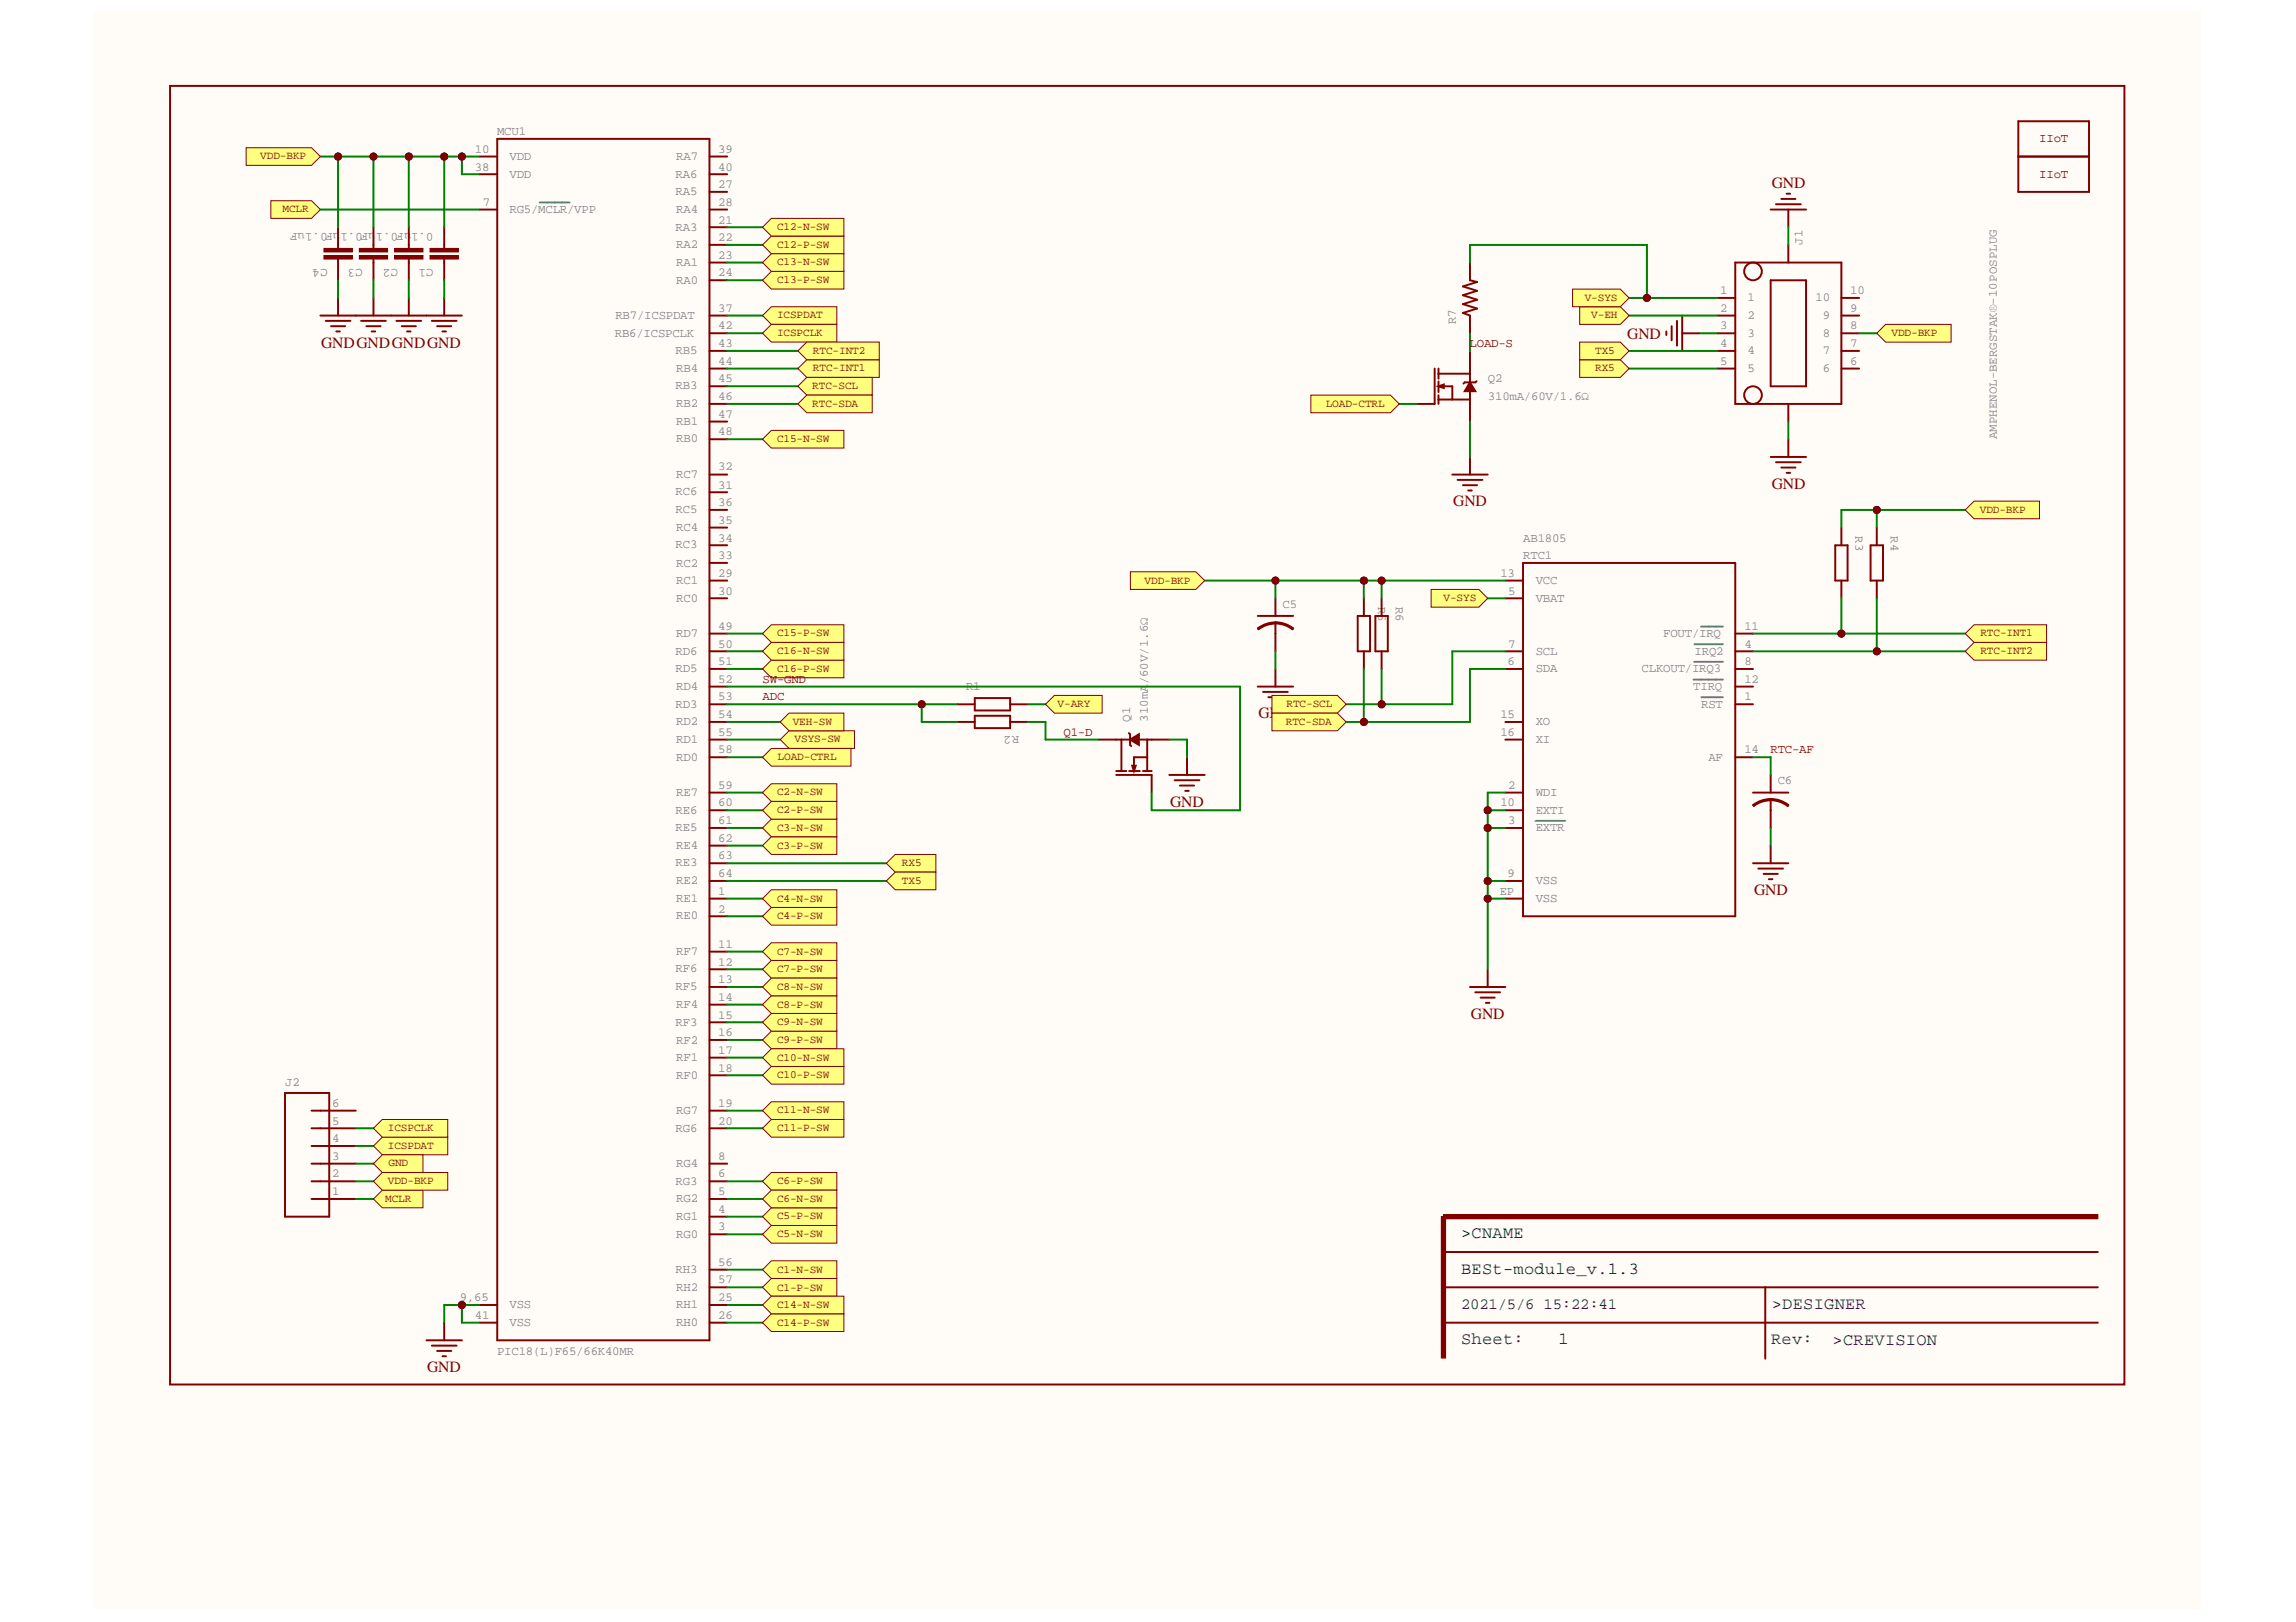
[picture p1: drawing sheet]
<svg xmlns="http://www.w3.org/2000/svg" width="297mm" height="210mm" viewBox="0 0 297 210" stroke-linecap="round" stroke-linejoin="round" font-family="sans-serif">
<defs><g id="words">
<g font-size="2.2" fill="#000080">
<text x="189" y="160.2">&gt;CNAME</text>
<text x="189" y="164.8">BESt-module_v.1.3</text>
<text x="189" y="173.9">Sheet:</text>
<text x="201.6" y="173.9">1</text>
<text x="229.1" y="173.9">Rev:</text>
<text x="229.2" y="169.4">&gt;DESIGNER</text>
<text x="237.1" y="174">&gt;CREVISION</text>
</g>
<g font-size="2" fill="#800000">
<text x="229.2" y="24.4">GND</text>
<text x="41.5" y="45">GNDGNDGNDGND</text>
<text x="210.5" y="43.8">GND</text>
<text x="188" y="65.5">GND</text>
<text x="229.2" y="63.3">GND</text>
<text x="162.8" y="92.9">GND</text>
<text x="151.4" y="104.4">GND</text>
<text x="226.9" y="115.8">GND</text>
<text x="190.3" y="131.8">GND</text>
<text x="55.3" y="177.6">GND</text>
</g>
<g font-size="2" fill="#000080">
<text x="189" y="169.5">2021/5/6</text>
<text x="199.7" y="169.5">15:22:41</text>
</g>
<g font-size="1.6" fill="#808080">
<text x="64.3" y="17.5">MCU1</text>
<text x="61.4" y="19.8">10</text>
<text x="61.4" y="22.1">38</text>
<text x="65.9" y="20.7">VDD</text>
<text x="65.9" y="23">VDD</text>
<text x="87.4" y="23">RA6</text>
<text x="87.5" y="20.7">RA7</text>
<text x="92.9" y="22.1">40</text>
<text x="92.9" y="19.8">39</text>
<text x="62.4" y="26.6">7</text>
<text x="65.9" y="27.6">RG5/MCLR/VPP</text>
<text x="87.4" y="29.9">RA3</text>
<text x="87.4" y="25.3">RA5</text>
<text x="87.5" y="27.6">RA4</text>
<text x="92.9" y="28.9">21</text>
<text x="92.9" y="26.6">28</text>
<text x="92.9" y="24.4">27</text>
<text x="42.4" y="34.8" transform="rotate(-180 42.4 34.8)">C4</text>
<text x="47" y="34.8" transform="rotate(-180 47 34.8)">C3</text>
<text x="51.5" y="34.8" transform="rotate(-180 51.5 34.8)">C2</text>
<text x="56.1" y="34.8" transform="rotate(-180 56.1 34.8)">C1</text>
<text x="56.1" y="30.2" transform="rotate(-180 56.1 30.2)">0.1uF0.1uF0.1uF0.1uF</text>
<text x="87.5" y="34.4">RA1</text>
<text x="87.5" y="32.1">RA2</text>
<text x="92.9" y="33.5">23</text>
<text x="92.9" y="31.2">22</text>
<text x="92.9" y="35.8">24</text>
<text x="233.2" y="31.7" transform="rotate(-90 233.2 31.7)">J1</text>
<text x="79.6" y="41.3">RB7/ICSPDAT</text>
<text x="87.5" y="36.7">RA0</text>
<text x="92.9" y="40.3">37</text>
<text x="188.4" y="41.9" transform="rotate(-90 188.4 41.9)">R7</text>
<text x="222.5" y="38.1">1</text>
<text x="222.5" y="40.3">2</text>
<text x="226.1" y="39">1</text>
<text x="226.1" y="41.3">2</text>
<text x="234.9" y="39">10</text>
<text x="235.8" y="41.3">9</text>
<text x="239.4" y="40.3">9</text>
<text x="239.4" y="38.1">10</text>
<text x="79.5" y="43.6">RB6/ICSPCLK</text>
<text x="87.4" y="45.8">RB5</text>
<text x="92.9" y="47.2">44</text>
<text x="92.9" y="44.9">43</text>
<text x="92.9" y="42.6">42</text>
<text x="222.5" y="42.6">3</text>
<text x="222.5" y="44.9">4</text>
<text x="222.5" y="47.2">5</text>
<text x="226.1" y="43.6">3</text>
<text x="226.1" y="45.8">4</text>
<text x="235.8" y="45.8">7</text>
<text x="235.8" y="43.6">8</text>
<text x="239.4" y="47.2">6</text>
<text x="239.4" y="44.9">7</text>
<text x="239.4" y="42.6">8</text>
<text x="87.4" y="50.4">RB3</text>
<text x="87.5" y="52.7">RB2</text>
<text x="87.5" y="48.1">RB4</text>
<text x="92.9" y="51.8">46</text>
<text x="92.9" y="49.5">45</text>
<text x="192.5" y="49.5">Q2</text>
<text x="192.5" y="51.8">310mA/60V/1.6Ω</text>
<text x="226.1" y="48.1">5</text>
<text x="235.8" y="48.1">6</text>
<text x="87.5" y="55">RB1</text>
<text x="87.5" y="57.3">RB0</text>
<text x="92.9" y="54">47</text>
<text x="92.9" y="56.3">48</text>
<text x="258.3" y="56.8" transform="rotate(-90 258.3 56.8)">AMPHENOL-BERGSTAK®-10POSPLUG</text>
<text x="87.4" y="64.1">RC6</text>
<text x="87.5" y="61.8">RC7</text>
<text x="92.9" y="65.5">36</text>
<text x="92.9" y="63.3">31</text>
<text x="92.9" y="60.9">32</text>
<text x="87.4" y="70.9">RC3</text>
<text x="87.4" y="66.4">RC5</text>
<text x="87.5" y="68.7">RC4</text>
<text x="92.9" y="70.1">34</text>
<text x="92.9" y="67.8">35</text>
<text x="197.1" y="70.1">AB1805</text>
<text x="240.1" y="69.4" transform="rotate(90 240.1 69.4)">R3</text>
<text x="244.6" y="69.4" transform="rotate(90 244.6 69.4)">R4</text>
<text x="87.5" y="77.9">RC0</text>
<text x="87.5" y="75.6">RC1</text>
<text x="87.5" y="73.3">RC2</text>
<text x="92.9" y="77">30</text>
<text x="92.9" y="74.7">29</text>
<text x="92.9" y="72.4">33</text>
<text x="194.1" y="74.7">13</text>
<text x="195.1" y="77">5</text>
<text x="197.1" y="72.4">RTC1</text>
<text x="198.7" y="77.9">VBAT</text>
<text x="198.7" y="75.6">VCC</text>
<text x="87.5" y="82.4">RD7</text>
<text x="92.9" y="83.8">50</text>
<text x="92.9" y="81.5">49</text>
<text x="165.9" y="78.6">C5</text>
<text x="178.3" y="78.6" transform="rotate(90 178.3 78.6)">R5</text>
<text x="180.6" y="78.6" transform="rotate(90 180.6 78.6)">R6</text>
<text x="195.1" y="83.8">7</text>
<text x="215.2" y="82.4">FOUT/IRQ</text>
<text x="225.7" y="83.8">4</text>
<text x="225.7" y="81.5">11</text>
<text x="87.4" y="87">RD5</text>
<text x="87.4" y="84.7">RD6</text>
<text x="87.5" y="89.3">RD4</text>
<text x="92.9" y="88.4">52</text>
<text x="92.9" y="86.1">51</text>
<text x="125" y="89.3">R1</text>
<text x="148.5" y="88.5" transform="rotate(-90 148.5 88.5)">/60V/1.6Ω</text>
<text x="195" y="86.1">6</text>
<text x="198.7" y="87">SDA</text>
<text x="198.7" y="84.7">SCL</text>
<text x="212.4" y="87">CLKOUT/IRQ3</text>
<text x="219.1" y="89.3">TIRQ</text>
<text x="219.2" y="84.7">IRQ2</text>
<text x="225.7" y="86.1">8</text>
<text x="225.7" y="88.4">12</text>
<text x="87.4" y="91.6">RD3</text>
<text x="87.5" y="93.9">RD2</text>
<text x="92.9" y="95.2">55</text>
<text x="92.9" y="92.9">54</text>
<text x="92.9" y="90.7">53</text>
<text x="131.8" y="95.2" transform="rotate(-180 131.8 95.2)">R2</text>
<text x="146.2" y="93.4" transform="rotate(-90 146.2 93.4)">Q1</text>
<text x="148.5" y="93.4" transform="rotate(-90 148.5 93.4)">310mA</text>
<text x="194.1" y="92.9">15</text>
<text x="194.1" y="95.2">16</text>
<text x="198.7" y="93.9">XO</text>
<text x="220.1" y="91.6">RST</text>
<text x="225.7" y="90.7">1</text>
<text x="87.5" y="98.4">RD0</text>
<text x="87.5" y="96.1">RD1</text>
<text x="92.9" y="97.5">58</text>
<text x="198.7" y="96.1">XI</text>
<text x="221" y="98.4">AF</text>
<text x="225.7" y="97.5">14</text>
<text x="230" y="101.5">C6</text>
<text x="87.4" y="107.6">RE5</text>
<text x="87.4" y="105.3">RE6</text>
<text x="87.5" y="103">RE7</text>
<text x="92.9" y="106.6">61</text>
<text x="92.9" y="104.3">60</text>
<text x="92.9" y="102.1">59</text>
<text x="194.1" y="104.3">10</text>
<text x="195.1" y="102.1">2</text>
<text x="195.1" y="106.6">3</text>
<text x="198.7" y="103">WDI</text>
<text x="198.7" y="105.3">EXTI</text>
<text x="198.7" y="107.6">EXTR</text>
<text x="87.4" y="112.1">RE3</text>
<text x="87.5" y="109.8">RE4</text>
<text x="92.9" y="113.5">64</text>
<text x="92.9" y="111.2">63</text>
<text x="92.9" y="108.9">62</text>
<text x="195" y="113.5">9</text>
<text x="87.5" y="119">RE0</text>
<text x="87.5" y="116.7">RE1</text>
<text x="87.5" y="114.4">RE2</text>
<text x="92.9" y="118.1">2</text>
<text x="92.9" y="115.8">1</text>
<text x="194" y="115.8">EP</text>
<text x="198.7" y="114.4">VSS</text>
<text x="198.7" y="116.7">VSS</text>
<text x="87.4" y="125.8">RF6</text>
<text x="87.5" y="123.5">RF7</text>
<text x="92.9" y="125">12</text>
<text x="92.9" y="122.7">11</text>
<text x="87.4" y="128.1">RF5</text>
<text x="87.5" y="130.5">RF4</text>
<text x="92.9" y="131.8">15</text>
<text x="92.9" y="129.5">14</text>
<text x="92.9" y="127.3">13</text>
<text x="87.4" y="132.8">RF3</text>
<text x="87.5" y="137.3">RF1</text>
<text x="87.5" y="135">RF2</text>
<text x="92.9" y="136.4">17</text>
<text x="92.9" y="134.1">16</text>
<text x="36.9" y="140.5">J2</text>
<text x="43" y="143.2">6</text>
<text x="87.5" y="139.6">RF0</text>
<text x="92.9" y="138.7">18</text>
<text x="92.9" y="143.2">19</text>
<text x="43" y="147.8">4</text>
<text x="43" y="145.5">5</text>
<text x="87.4" y="146.5">RG6</text>
<text x="87.5" y="144.2">RG7</text>
<text x="92.9" y="145.5">20</text>
<text x="43" y="154.7">1</text>
<text x="43" y="152.4">2</text>
<text x="43" y="150.1">3</text>
<text x="87.4" y="153.3">RG3</text>
<text x="87.5" y="155.6">RG2</text>
<text x="87.5" y="151">RG4</text>
<text x="92.9" y="154.7">5</text>
<text x="92.9" y="152.4">6</text>
<text x="92.9" y="150.1">8</text>
<text x="87.5" y="160.2">RG0</text>
<text x="87.5" y="157.9">RG1</text>
<text x="92.9" y="159.2">3</text>
<text x="92.9" y="156.9">4</text>
<text x="87.4" y="164.7">RH3</text>
<text x="87.5" y="167">RH2</text>
<text x="92.9" y="166.1">57</text>
<text x="92.9" y="163.8">56</text>
<text x="59.5" y="168.4">9,65</text>
<text x="61.4" y="170.6">41</text>
<text x="65.9" y="169.3">VSS</text>
<text x="65.9" y="171.6">VSS</text>
<text x="87.5" y="171.6">RH0</text>
<text x="87.5" y="169.3">RH1</text>
<text x="92.9" y="170.6">26</text>
<text x="92.9" y="168.4">25</text>
<text x="64.3" y="175.3">PIC18(L)F65/66K40MR</text>
</g>
<g font-size="1.6" fill="#800000">
<text x="263.8" y="18.4">IIoT</text>
<text x="263.8" y="23">IIoT</text>
<text x="190.1" y="44.9">LOAD-S</text>
<text x="98.7" y="88.4">SW-GND</text>
<text x="98.7" y="90.7">ADC</text>
<text x="137.6" y="95.2">Q1-D</text>
<text x="229.1" y="97.5">RTC-AF</text>
</g>
<g font-size="1.4" fill="#800000">
<text x="33.7" y="20.6">VDD-BKP</text>
<text x="36.6" y="27.5">MCLR</text>
<text x="100.5" y="29.8">C12-N-SW</text>
<text x="100.5" y="32.1">C12-P-SW</text>
<text x="100.5" y="34.3">C13-N-SW</text>
<text x="100.5" y="41.2">ICSPDAT</text>
<text x="100.5" y="36.6">C13-P-SW</text>
<text x="205" y="38.9">V-SYS</text>
<text x="205.9" y="41.2">V-EH</text>
<text x="100.5" y="43.5">ICSPCLK</text>
<text x="105.2" y="45.8">RTC-INT2</text>
<text x="206.4" y="45.8">TX5</text>
<text x="244.7" y="43.5">VDD-BKP</text>
<text x="105.1" y="50.3">RTC-SCL</text>
<text x="105.1" y="52.7">RTC-SDA</text>
<text x="105.2" y="48">RTC-INT1</text>
<text x="171.5" y="52.7">LOAD-CTRL</text>
<text x="206.4" y="48">RX5</text>
<text x="100.5" y="57.3">C15-N-SW</text>
<text x="256.1" y="66.4">VDD-BKP</text>
<text x="148.1" y="75.5">VDD-BKP</text>
<text x="186.7" y="77.8">V-SYS</text>
<text x="100.5" y="82.4">C15-P-SW</text>
<text x="256.2" y="82.4">RTC-INT1</text>
<text x="100.5" y="86.9">C16-P-SW</text>
<text x="100.5" y="84.6">C16-N-SW</text>
<text x="256.2" y="84.6">RTC-INT2</text>
<text x="102.6" y="93.8">VEH-SW</text>
<text x="136.8" y="91.5">V-ARY</text>
<text x="166.4" y="93.8">RTC-SDA</text>
<text x="166.4" y="91.5">RTC-SCL</text>
<text x="100.6" y="98.3">LOAD-CTRL</text>
<text x="102.8" y="96.1">VSYS-SW</text>
<text x="100.5" y="102.9">C2-N-SW</text>
<text x="100.5" y="107.5">C3-N-SW</text>
<text x="100.5" y="105.2">C2-P-SW</text>
<text x="100.5" y="109.8">C3-P-SW</text>
<text x="116.7" y="112.1">RX5</text>
<text x="100.5" y="119">C4-P-SW</text>
<text x="100.5" y="116.7">C4-N-SW</text>
<text x="116.7" y="114.4">TX5</text>
<text x="100.5" y="125.8">C7-P-SW</text>
<text x="100.5" y="123.5">C7-N-SW</text>
<text x="100.5" y="130.4">C8-P-SW</text>
<text x="100.5" y="128.1">C8-N-SW</text>
<text x="100.5" y="135">C9-P-SW</text>
<text x="100.5" y="132.7">C9-N-SW</text>
<text x="100.5" y="137.2">C10-N-SW</text>
<text x="100.5" y="139.5">C10-P-SW</text>
<text x="50.2" y="148.7">ICSPDAT</text>
<text x="50.2" y="146.4">ICSPCLK</text>
<text x="100.5" y="146.4">C11-P-SW</text>
<text x="100.5" y="144.1">C11-N-SW</text>
<text x="49.8" y="155.5">MCLR</text>
<text x="50.2" y="153.2">VDD-BKP</text>
<text x="50.3" y="150.9">GND</text>
<text x="100.5" y="153.2">C6-P-SW</text>
<text x="100.5" y="155.5">C6-N-SW</text>
<text x="100.5" y="157.8">C5-P-SW</text>
<text x="100.5" y="160.1">C5-N-SW</text>
<text x="100.5" y="167">C1-P-SW</text>
<text x="100.5" y="164.7">C1-N-SW</text>
<text x="100.5" y="171.6">C14-P-SW</text>
<text x="100.5" y="169.3">C14-N-SW</text>
</g>
</g></defs>
<g fill="#fffcf8">
<path d="M12.2 1.5h272.5v206.7h-272.5z" fill-rule="evenodd"/>
<path d="M12.2 1.5h272.5v206.7h-272.5z" fill-rule="evenodd"/>
</g>
<circle cx="43.7" cy="20.3" r=".46" fill="#000080"/>
<circle cx="43.7" cy="20.3" r=".46" fill="none" stroke="#000080" stroke-width=".13"/>
<circle cx="48.3" cy="20.3" r=".46" fill="#000080"/>
<circle cx="48.3" cy="20.3" r=".46" fill="none" stroke="#000080" stroke-width=".13"/>
<circle cx="52.9" cy="20.3" r=".46" fill="#000080"/>
<circle cx="52.9" cy="20.3" r=".46" fill="none" stroke="#000080" stroke-width=".13"/>
<circle cx="57.5" cy="20.3" r=".46" fill="#000080"/>
<circle cx="57.5" cy="20.3" r=".46" fill="none" stroke="#000080" stroke-width=".13"/>
<circle cx="59.8" cy="168.9" r=".46" fill="#000080"/>
<circle cx="59.8" cy="168.9" r=".46" fill="none" stroke="#000080" stroke-width=".13"/>
<circle cx="59.8" cy="20.3" r=".46" fill="#000080"/>
<circle cx="59.8" cy="20.3" r=".46" fill="none" stroke="#000080" stroke-width=".13"/>
<circle cx="119.2" cy="91.1" r=".46" fill="#000080"/>
<circle cx="119.2" cy="91.1" r=".46" fill="none" stroke="#000080" stroke-width=".13"/>
<circle cx="165" cy="75.1" r=".46" fill="#000080"/>
<circle cx="165" cy="75.1" r=".46" fill="none" stroke="#000080" stroke-width=".13"/>
<circle cx="176.4" cy="93.4" r=".46" fill="#000080"/>
<circle cx="176.4" cy="93.4" r=".46" fill="none" stroke="#000080" stroke-width=".13"/>
<circle cx="176.4" cy="75.1" r=".46" fill="#000080"/>
<circle cx="176.4" cy="75.1" r=".46" fill="none" stroke="#000080" stroke-width=".13"/>
<circle cx="178.7" cy="91.1" r=".46" fill="#000080"/>
<circle cx="178.7" cy="91.1" r=".46" fill="none" stroke="#000080" stroke-width=".13"/>
<circle cx="178.7" cy="75.1" r=".46" fill="#000080"/>
<circle cx="178.7" cy="75.1" r=".46" fill="none" stroke="#000080" stroke-width=".13"/>
<circle cx="192.5" cy="116.3" r=".46" fill="#000080"/>
<circle cx="192.5" cy="116.3" r=".46" fill="none" stroke="#000080" stroke-width=".13"/>
<circle cx="192.5" cy="114" r=".46" fill="#000080"/>
<circle cx="192.5" cy="114" r=".46" fill="none" stroke="#000080" stroke-width=".13"/>
<circle cx="192.5" cy="107.1" r=".46" fill="#000080"/>
<circle cx="192.5" cy="107.1" r=".46" fill="none" stroke="#000080" stroke-width=".13"/>
<circle cx="192.5" cy="104.9" r=".46" fill="#000080"/>
<circle cx="192.5" cy="104.9" r=".46" fill="none" stroke="#000080" stroke-width=".13"/>
<circle cx="213.1" cy="38.6" r=".46" fill="#000080"/>
<circle cx="213.1" cy="38.6" r=".46" fill="none" stroke="#000080" stroke-width=".13"/>
<circle cx="238.2" cy="82" r=".46" fill="#000080"/>
<circle cx="238.2" cy="82" r=".46" fill="none" stroke="#000080" stroke-width=".13"/>
<circle cx="242.8" cy="84.3" r=".46" fill="#000080"/>
<circle cx="242.8" cy="84.3" r=".46" fill="none" stroke="#000080" stroke-width=".13"/>
<circle cx="242.8" cy="66" r=".46" fill="#000080"/>
<circle cx="242.8" cy="66" r=".46" fill="none" stroke="#000080" stroke-width=".13"/>
<path d="M187.9 157.4h-1.2v1.2M186.7 171.2h84.7M186.7 166.6h84.7M186.7 162h84.7M228.4 166.6v9.2" fill="none" stroke="#800000" stroke-width=".25"/>
<path d="M186.5 157.4h.5v18.3h-.5z" fill-rule="evenodd" fill="#800000"/>
<path d="M186.5 157.4h.5v18.3h-.5z" fill="none" stroke="#800000" stroke-width=".13"/>
<path d="M186.7 157.2h84.7v.5h-84.7z" fill-rule="evenodd" fill="#800000"/>
<path d="M186.7 157.2h84.7v.5h-84.7z" fill="none" stroke="#800000" stroke-width=".13"/>
<g fill="none" stroke="#800000" stroke-width=".25">
<path d="M22 11.1h252.8v168.1h-252.8zM64.3 18h27.5v155.5h-27.5zM62 27.1h2.3M62 22.5h2.3M62 20.3h2.3M91.8 34h2.3M91.8 31.7h2.3M91.8 29.4h2.3M91.8 27.1h2.3M91.8 24.8h2.3M91.8 22.5h2.3M91.8 20.3h2.3"/>
<path d="M91.8 36.3h2.3M91.8 54.6h2.3M91.8 52.3h2.3M91.8 50h2.3M91.8 47.7h2.3M91.8 45.4h2.3M91.8 43.1h2.3M91.8 40.8h2.3M91.8 56.8h2.3M91.8 77.4h2.3M91.8 75.1h2.3M91.8 72.8h2.3"/>
<path d="M91.8 70.6h2.3M91.8 68.3h2.3M91.8 66h2.3M91.8 63.7h2.3M91.8 61.4h2.3M91.8 98h2.3M91.8 95.7h2.3M91.8 93.4h2.3M91.8 91.1h2.3M91.8 88.9h2.3M91.8 86.6h2.3M91.8 84.3h2.3"/>
<path d="M91.8 82h2.3M123.8 93.4h2.3M123.8 91.1h2.3M126.1 90.3h4.6v1.6h-4.6zM126.1 92.6h4.6v1.6h-4.6zM130.7 93.4h2.3M130.7 91.1h2.3M144.4 95.7h1.8M144.4 99.8h1.3M145.1 95.7v4.1M146 94.9l.2 .1v1.4l.2 .2M146.1 99.8h1.4"/>
<path d="M147.3 95.7h1.7M147.9 99.8h1.1M148.4 98h-1.7v1.1M148.4 95.7v4.1M91.8 118.6h2.3M91.8 116.3h2.3M91.8 114h2.3M91.8 111.7h2.3M91.8 109.4h2.3M91.8 107.1h2.3M91.8 104.9h2.3M91.8 102.6h2.3"/>
<path d="M144.4 100.3h4.6M91.8 139.2h2.3M91.8 136.9h2.3M91.8 134.6h2.3M91.8 132.3h2.3M91.8 130h2.3M91.8 127.7h2.3M91.8 125.4h2.3M91.8 123.2h2.3M36.9 141.4h5.7v16h-5.7zM40.3 155.2h5.7M40.3 152.9h5.7"/>
<path d="M40.3 150.6h5.7M40.3 146h5.7M40.3 143.7h5.7M40.3 148.3h5.7M91.8 159.7h2.3M91.8 157.4h2.3M91.8 155.2h2.3M91.8 152.9h2.3M91.8 150.6h2.3M91.8 146h2.3M91.8 143.7h2.3M62 168.9h2.3"/>
<path d="M62 171.2h2.3M91.8 168.9h2.3M91.8 171.2h2.3M91.8 166.6h2.3M91.8 164.3h2.3"/>
</g>
<path d="M69.8 26.2h3.9" fill="none" stroke="#808080" stroke-width=".25"/>
<path d="M146.2 95.7l1.1-.7v1.4z" fill="#800000"/>
<path d="M146.2 95.7l1.1-.7v1.4z" fill="none" stroke="#800000" stroke-width=".25"/>
<path d="M146.5 99.1h.4l-.2 .7z" fill="#800000"/>
<path d="M57.5 31.7v.4M57.5 33.5v.5M142.1 95.7h2.3M146.5 99.1h.4l-.2 .7zM149 95.7h2.3M149 100.3v2.3" fill="none" stroke="#800000" stroke-width=".25"/>
<path d="M55.6 32.1h3.7v.5h-3.7z" fill-rule="evenodd" fill="#800000"/>
<path d="M55.6 32.1h3.7v.5h-3.7z" fill="none" stroke="#800000" stroke-width=".13"/>
<path d="M55.6 33.1h3.7v.4h-3.7z" fill-rule="evenodd" fill="#800000"/>
<path d="M55.6 33.1h3.7v.4h-3.7z" fill="none" stroke="#800000" stroke-width=".13"/>
<path d="M52.9 31.7v.4M52.9 33.5v.5M57.5 29.4v2.3M57.5 34v2.3" fill="none" stroke="#800000" stroke-width=".25"/>
<path d="M51.1 32.1h3.6v.5h-3.6z" fill-rule="evenodd" fill="#800000"/>
<path d="M51.1 32.1h3.6v.5h-3.6z" fill="none" stroke="#800000" stroke-width=".13"/>
<path d="M51.1 33.1h3.6v.4h-3.6z" fill-rule="evenodd" fill="#800000"/>
<path d="M51.1 33.1h3.6v.4h-3.6z" fill="none" stroke="#800000" stroke-width=".13"/>
<g fill="none" stroke="#800000" stroke-width=".25">
<path d="M261.1 15.7h9.2v4.6h-9.2zM48.3 31.7v.4M48.3 33.5v.5M52.9 29.4v2.3M52.9 34v2.3M222.2 38.6h2.3M224.5 34h13.7v18.3h-13.7zM229.1 36.3h4.6v13.7h-4.6zM231.4 31.7v2.3M238.2 38.6h2.3M222.2 40.8h2.3M222.2 43.1h2.3"/>
<path d="M222.2 45.4h2.3M222.2 47.7h2.3M231.4 52.3v2.3M238.2 40.8h2.3M238.2 43.1h2.3M238.2 45.4h2.3M238.2 47.7h2.3M162.7 79.7h4.6M165 77.4v2.3M237.4 70.6h1.6v4.5h-1.6zM238.2 68.3v2.3M238.2 75.1v2.3"/>
<path d="M162.7 81.3a3.7 3.7 0 0 1 4.6 0l-.1 .1a3.6 3.6 0 0 0-4.4 0zM165 80.5v3.8M226.8 102.6h4.6M226.8 104.2a3.7 3.7 0 0 1 4.6 0l-.1 .1a3.6 3.6 0 0 0-4.4 0zM229.1 100.3v2.3M229.1 103.4v3.7"/>
<circle cx="226.8" cy="35.1" r="1.14"/>
<circle cx="226.8" cy="51.1" r="1.14"/>
</g>
<path d="M46.5 32.1h3.6v.5h-3.6z" fill-rule="evenodd" fill="#800000"/>
<path d="M46.5 32.1h3.6v.5h-3.6z" fill="none" stroke="#800000" stroke-width=".13"/>
<path d="M46.5 33.1h3.6v.4h-3.6z" fill-rule="evenodd" fill="#800000"/>
<path d="M46.5 33.1h3.6v.4h-3.6z" fill="none" stroke="#800000" stroke-width=".13"/>
<path d="M43.7 31.7v.4M43.7 33.5v.5M48.3 29.4v2.3M48.3 34v2.3" fill="none" stroke="#800000" stroke-width=".25"/>
<path d="M41.9 32.1h3.7v.5h-3.7z" fill-rule="evenodd" fill="#800000"/>
<path d="M41.9 32.1h3.7v.5h-3.7z" fill="none" stroke="#800000" stroke-width=".13"/>
<path d="M41.9 33.1h3.7v.4h-3.7z" fill-rule="evenodd" fill="#800000"/>
<path d="M41.9 33.1h3.7v.4h-3.7z" fill="none" stroke="#800000" stroke-width=".13"/>
<g fill="none" stroke="#800000" stroke-width=".25">
<path d="M43.7 29.4v2.3M43.7 34v2.3M190.2 34v2.3l.9 .2-1.8 .6 1.8 .5-1.8 .6 1.8 .6-1.8 .6 1.8 .5-1.8 .6 .9 .3v2.3M261.1 20.3h9.2v4.5h-9.2zM185.6 47.7v4.6M186.1 47.7v1.3M186.1 49.4v1.3M186.1 51.2v1.1M186.1 51.7h4.1M186.1 48.4h4.1M186.8 50h1.1v1.7M190.2 47.7v1.8"/>
<path d="M190.2 50.6v1.7M191 49.3l-.1 .2h-1.4l-.2 .1M175.7 79.7h1.5v4.6h-1.5zM176.4 77.4v2.3M177.9 79.7h1.6v4.6h-1.6zM178.7 77.4v2.3M194.8 77.4h2.2M194.8 75.1h2.2M197 72.9h27.5v45.7h-27.5zM242 70.6h1.6v4.5h-1.6zM242.8 68.3v2.3M242.8 75.1v2.3"/>
<path d="M176.4 84.3v2.3M178.7 84.3v2.3M194.8 86.6h2.2M194.8 84.3h2.2M194.8 93.4h2.2M194.8 95.7h2.2M224.5 86.6h2.3M224.5 84.3h2.3M224.5 91.1h2.3M224.5 82h2.3M224.5 88.9h2.3M224.5 98h2.3"/>
<path d="M194.8 102.6h2.2M194.8 114h2.2M194.8 104.9h2.2M194.8 116.3h2.2M194.8 107.1h2.2"/>
</g>
<path d="M219.1 87.9h3.8M219.2 85.7h3.7M219.2 83.4h3.7M220.1 81.1h2.8M220.1 90.2h2.8M198.6 106.2h3.9" fill="none" stroke="#808080" stroke-width=".25"/>
<path d="M190.2 49.5l.7 1.1h-1.4z" fill="#800000"/>
<path d="M190.2 49.5l.7 1.1h-1.4z" fill="none" stroke="#800000" stroke-width=".25"/>
<path d="M186.1 50l.7-.2v.4z" fill="#800000"/>
<g fill="none" stroke="#800000" stroke-width=".25">
<path d="M43.7 38.5v2.3M48.3 38.5v2.3M52.9 38.5v2.3M57.5 38.5v2.3M229.1 27.1h4.6M229.8 26.4h3.2M230.4 25.7h1.9M231.1 25.1h.5M231.4 27.1v2.3M41.5 40.8h18.3M42.1 41.5h3.2M42.8 42.2h1.9"/>
<path d="M43.5 42.9h.5M46.7 41.5h3.2M47.4 42.2h1.8M48.1 42.9h.4M51.3 41.5h3.2M52 42.2h1.8M52.7 42.9h.4M55.9 41.5h3.2M56.5 42.2h1.9M57.2 42.9h.5M183.3 52.3h2.3M186.1 50l.7-.2v.4z"/>
<path d="M190.2 45.4v2.3M190.2 52.3v2.3M190.2 59.1v2.3M215.6 42.9v.5M216.3 42.2v1.8M217 41.5v3.2M217.6 40.8v4.6M217.6 43.1h2.3M229.1 59.1h4.6M229.8 59.8h3.2M231.4 56.8v2.3M187.9 61.4h4.6"/>
<path d="M188.6 62.1h3.2M189.3 62.8h1.8M190 63.5h.4M230.4 60.5h1.9M231.1 61.2h.5M153.6 98v2.3M162.7 88.9h4.6M163.4 89.5h3.2M164.1 90.2h1.8M164.8 90.9h.4M165 86.6v2.3M151.3 100.3h4.6"/>
<path d="M152 101h3.2M152.7 101.7h1.8M153.3 102.3h.5M226.8 111.7h4.6M227.5 112.4h3.2M228.2 113.1h1.8M228.8 113.8h.5M229.1 109.4v2.3M190.2 127.7h4.6M190.9 128.4h3.2M191.5 129.1h1.9M192.2 129.8h.5"/>
<path d="M192.5 125.4v2.3M55.2 173.5h4.6M55.9 174.1h3.2M56.6 174.8h1.8M57.2 175.5h.5M57.5 171.2v2.3"/>
</g>
<path d="M94.1 40.8h4.6" fill="none" stroke="#008000" stroke-width=".25"/>
<path d="M98.7 40.8l1.1-1.1h8.5v2.3h-8.5z" fill-rule="evenodd" fill="#ffff80"/>
<path d="M98.7 40.8l1.1-1.1h8.5v2.3h-8.5z" fill="none" stroke="#800000" stroke-width=".13"/>
<path d="M46 148.3h2.3" fill="none" stroke="#008000" stroke-width=".25"/>
<path d="M48.3 148.3l1.2-1.1h8.4v2.2h-8.4z" fill-rule="evenodd" fill="#ffff80"/>
<path d="M48.3 148.3l1.2-1.1h8.4v2.2h-8.4z" fill="none" stroke="#800000" stroke-width=".13"/>
<path d="M94.1 43.1h4.6" fill="none" stroke="#008000" stroke-width=".25"/>
<path d="M99.8 42h8.5v2.3h-8.5l-1.1-1.2z" fill-rule="evenodd" fill="#ffff80"/>
<path d="M99.8 42h8.5v2.3h-8.5l-1.1-1.2z" fill="none" stroke="#800000" stroke-width=".13"/>
<path d="M46 146h2.3" fill="none" stroke="#008000" stroke-width=".25"/>
<path d="M48.3 146l1.2-1.1h8.4v2.3h-8.4z" fill-rule="evenodd" fill="#ffff80"/>
<path d="M48.3 146l1.2-1.1h8.4v2.3h-8.4z" fill="none" stroke="#800000" stroke-width=".13"/>
<path d="M41.5 27.1h20.5" fill="none" stroke="#008000" stroke-width=".25"/>
<path d="M35 26h5.3l1.2 1.1-1.2 1.2h-5.3z" fill-rule="evenodd" fill="#ffff80"/>
<path d="M35 26h5.3l1.2 1.1-1.2 1.2h-5.3z" fill="none" stroke="#800000" stroke-width=".13"/>
<path d="M46 155.2h2.3" fill="none" stroke="#008000" stroke-width=".25"/>
<path d="M48.3 155.2l1.2-1.2h5.2v2.3h-5.2z" fill-rule="evenodd" fill="#ffff80"/>
<path d="M48.3 155.2l1.2-1.2h5.2v2.3h-5.2z" fill="none" stroke="#800000" stroke-width=".13"/>
<path d="M41.5 20.3h20.5M43.7 20.3v9.1M48.3 20.3v9.1M52.9 20.3v9.1M57.5 20.3v9.1M59.8 20.3v2.2h2.2" fill="none" stroke="#008000" stroke-width=".25"/>
<path d="M31.8 19.1h8.5l1.2 1.2-1.2 1.1h-8.5z" fill-rule="evenodd" fill="#ffff80"/>
<path d="M31.8 19.1h8.5l1.2 1.2-1.2 1.1h-8.5z" fill="none" stroke="#800000" stroke-width=".13"/>
<circle cx="59.8" cy="20.3" r=".46" fill="#800000"/>
<circle cx="59.8" cy="20.3" r=".46" fill="none" stroke="#800000" stroke-width=".13"/>
<circle cx="57.5" cy="20.3" r=".46" fill="#800000"/>
<circle cx="57.5" cy="20.3" r=".46" fill="none" stroke="#800000" stroke-width=".13"/>
<circle cx="52.9" cy="20.3" r=".46" fill="#800000"/>
<circle cx="52.9" cy="20.3" r=".46" fill="none" stroke="#800000" stroke-width=".13"/>
<circle cx="48.3" cy="20.3" r=".46" fill="#800000"/>
<circle cx="48.3" cy="20.3" r=".46" fill="none" stroke="#800000" stroke-width=".13"/>
<circle cx="43.7" cy="20.3" r=".46" fill="#800000"/>
<circle cx="43.7" cy="20.3" r=".46" fill="none" stroke="#800000" stroke-width=".13"/>
<path d="M46 152.9h2.3" fill="none" stroke="#008000" stroke-width=".25"/>
<path d="M48.3 152.9l1.2-1.2h8.4v2.3h-8.4z" fill-rule="evenodd" fill="#ffff80"/>
<path d="M48.3 152.9l1.2-1.2h8.4v2.3h-8.4z" fill="none" stroke="#800000" stroke-width=".13"/>
<path d="M240.5 43.1h2.3" fill="none" stroke="#008000" stroke-width=".25"/>
<path d="M243.9 42h8.5v2.3h-8.5l-1.1-1.2z" fill-rule="evenodd" fill="#ffff80"/>
<path d="M243.9 42h8.5v2.3h-8.5l-1.1-1.2z" fill="none" stroke="#800000" stroke-width=".13"/>
<path d="M242.8 66v2.3M254.2 66h-16v2.3" fill="none" stroke="#008000" stroke-width=".25"/>
<path d="M254.2 66l1.2-1.1h8.5v2.2h-8.5z" fill-rule="evenodd" fill="#ffff80"/>
<path d="M254.2 66l1.2-1.1h8.5v2.2h-8.5z" fill="none" stroke="#800000" stroke-width=".13"/>
<circle cx="242.8" cy="66" r=".46" fill="#800000"/>
<circle cx="242.8" cy="66" r=".46" fill="none" stroke="#800000" stroke-width=".13"/>
<path d="M155.9 75.1h38.9M165 75.1v2.3M176.4 75.1v2.3M178.7 75.1v2.3" fill="none" stroke="#008000" stroke-width=".25"/>
<path d="M146.2 74h8.5l1.2 1.1-1.2 1.2h-8.5z" fill-rule="evenodd" fill="#ffff80"/>
<path d="M146.2 74h8.5l1.2 1.1-1.2 1.2h-8.5z" fill="none" stroke="#800000" stroke-width=".13"/>
<circle cx="165" cy="75.1" r=".46" fill="#800000"/>
<circle cx="165" cy="75.1" r=".46" fill="none" stroke="#800000" stroke-width=".13"/>
<circle cx="176.4" cy="75.1" r=".46" fill="#800000"/>
<circle cx="176.4" cy="75.1" r=".46" fill="none" stroke="#800000" stroke-width=".13"/>
<circle cx="178.7" cy="75.1" r=".46" fill="#800000"/>
<circle cx="178.7" cy="75.1" r=".46" fill="none" stroke="#800000" stroke-width=".13"/>
<path d="M59.8 168.9v2.3h2.2M62 168.9h-4.5v2.3" fill="none" stroke="#008000" stroke-width=".25"/>
<circle cx="59.8" cy="168.9" r=".46" fill="#800000"/>
<circle cx="59.8" cy="168.9" r=".46" fill="none" stroke="#800000" stroke-width=".13"/>
<path d="M46 150.6h2.3" fill="none" stroke="#008000" stroke-width=".25"/>
<path d="M49.5 149.4h5.2v2.3h-5.2l-1.2-1.1z" fill-rule="evenodd" fill="#ffff80"/>
<path d="M49.5 149.4h5.2v2.3h-5.2l-1.2-1.1z" fill="none" stroke="#800000" stroke-width=".13"/>
<g fill="none" stroke="#008000" stroke-width=".25">
<path d="M43.7 36.3v2.2M48.3 36.3v2.2M52.9 36.3v2.2M57.5 36.3v2.2M231.4 29.4v2.3M219.9 43.1h2.3M231.4 54.6v2.2M151.3 95.7h2.3v2.3M165 84.3v2.3M192.5 116.3h2.3M192.5 114h2.3M192.5 107.1h2.3"/>
<path d="M192.5 104.9h2.3M194.8 102.6h-2.3v22.8M229.1 107.1v2.3"/>
</g>
<circle cx="192.5" cy="116.3" r=".46" fill="#800000"/>
<circle cx="192.5" cy="116.3" r=".46" fill="none" stroke="#800000" stroke-width=".13"/>
<circle cx="192.5" cy="114" r=".46" fill="#800000"/>
<circle cx="192.5" cy="114" r=".46" fill="none" stroke="#800000" stroke-width=".13"/>
<circle cx="192.5" cy="107.1" r=".46" fill="#800000"/>
<circle cx="192.5" cy="107.1" r=".46" fill="none" stroke="#800000" stroke-width=".13"/>
<circle cx="192.5" cy="104.9" r=".46" fill="#800000"/>
<circle cx="192.5" cy="104.9" r=".46" fill="none" stroke="#800000" stroke-width=".13"/>
<path d="M190.2 54.6v4.5M94.1 166.6h4.6" fill="none" stroke="#008000" stroke-width=".25"/>
<path d="M98.7 166.6l1.1-1.2h8.5v2.3h-8.5z" fill-rule="evenodd" fill="#ffff80"/>
<path d="M98.7 166.6l1.1-1.2h8.5v2.3h-8.5z" fill="none" stroke="#800000" stroke-width=".13"/>
<path d="M94.1 164.3h4.6" fill="none" stroke="#008000" stroke-width=".25"/>
<path d="M99.8 163.2h8.5v2.2h-8.5l-1.1-1.1z" fill-rule="evenodd" fill="#ffff80"/>
<path d="M99.8 163.2h8.5v2.2h-8.5l-1.1-1.1z" fill="none" stroke="#800000" stroke-width=".13"/>
<path d="M94.1 102.6h4.6" fill="none" stroke="#008000" stroke-width=".25"/>
<path d="M99.8 101.4h8.5v2.3h-8.5l-1.1-1.1z" fill-rule="evenodd" fill="#ffff80"/>
<path d="M99.8 101.4h8.5v2.3h-8.5l-1.1-1.1z" fill="none" stroke="#800000" stroke-width=".13"/>
<path d="M94.1 109.4h4.6" fill="none" stroke="#008000" stroke-width=".25"/>
<path d="M99.8 108.3h8.5v2.3h-8.5l-1.1-1.2z" fill-rule="evenodd" fill="#ffff80"/>
<path d="M99.8 108.3h8.5v2.3h-8.5l-1.1-1.2z" fill="none" stroke="#800000" stroke-width=".13"/>
<path d="M94.1 107.1h4.6" fill="none" stroke="#008000" stroke-width=".25"/>
<path d="M98.7 107.1l1.1-1.1h8.5v2.3h-8.5z" fill-rule="evenodd" fill="#ffff80"/>
<path d="M98.7 107.1l1.1-1.1h8.5v2.3h-8.5z" fill="none" stroke="#800000" stroke-width=".13"/>
<path d="M94.1 118.6h4.6" fill="none" stroke="#008000" stroke-width=".25"/>
<path d="M98.7 118.6l1.1-1.2h8.5v2.3h-8.5z" fill-rule="evenodd" fill="#ffff80"/>
<path d="M98.7 118.6l1.1-1.2h8.5v2.3h-8.5z" fill="none" stroke="#800000" stroke-width=".13"/>
<path d="M94.1 116.3h4.6" fill="none" stroke="#008000" stroke-width=".25"/>
<path d="M99.8 115.1h8.5v2.3h-8.5l-1.1-1.1z" fill-rule="evenodd" fill="#ffff80"/>
<path d="M99.8 115.1h8.5v2.3h-8.5l-1.1-1.1z" fill="none" stroke="#800000" stroke-width=".13"/>
<path d="M94.1 104.9h4.6" fill="none" stroke="#008000" stroke-width=".25"/>
<path d="M98.7 104.9l1.1-1.2h8.5v2.3h-8.5z" fill-rule="evenodd" fill="#ffff80"/>
<path d="M98.7 104.9l1.1-1.2h8.5v2.3h-8.5z" fill="none" stroke="#800000" stroke-width=".13"/>
<path d="M94.1 157.4h4.6" fill="none" stroke="#008000" stroke-width=".25"/>
<path d="M99.8 156.3h8.5v2.3h-8.5l-1.1-1.2z" fill-rule="evenodd" fill="#ffff80"/>
<path d="M99.8 156.3h8.5v2.3h-8.5l-1.1-1.2z" fill="none" stroke="#800000" stroke-width=".13"/>
<path d="M94.1 159.7h4.6" fill="none" stroke="#008000" stroke-width=".25"/>
<path d="M98.7 159.7l1.1-1.1h8.5v2.3h-8.5z" fill-rule="evenodd" fill="#ffff80"/>
<path d="M98.7 159.7l1.1-1.1h8.5v2.3h-8.5z" fill="none" stroke="#800000" stroke-width=".13"/>
<path d="M94.1 152.9h4.6" fill="none" stroke="#008000" stroke-width=".25"/>
<path d="M98.7 152.9l1.1-1.2h8.5v2.3h-8.5z" fill-rule="evenodd" fill="#ffff80"/>
<path d="M98.7 152.9l1.1-1.2h8.5v2.3h-8.5z" fill="none" stroke="#800000" stroke-width=".13"/>
<path d="M94.1 155.2h4.6" fill="none" stroke="#008000" stroke-width=".25"/>
<path d="M98.7 155.2l1.1-1.2h8.5v2.3h-8.5z" fill-rule="evenodd" fill="#ffff80"/>
<path d="M98.7 155.2l1.1-1.2h8.5v2.3h-8.5z" fill="none" stroke="#800000" stroke-width=".13"/>
<path d="M94.1 125.4h4.6" fill="none" stroke="#008000" stroke-width=".25"/>
<path d="M98.7 125.4l1.1-1.1h8.5v2.3h-8.5z" fill-rule="evenodd" fill="#ffff80"/>
<path d="M98.7 125.4l1.1-1.1h8.5v2.3h-8.5z" fill="none" stroke="#800000" stroke-width=".13"/>
<path d="M94.1 123.2h4.6" fill="none" stroke="#008000" stroke-width=".25"/>
<path d="M99.8 122h8.5v2.3h-8.5l-1.1-1.1z" fill-rule="evenodd" fill="#ffff80"/>
<path d="M99.8 122h8.5v2.3h-8.5l-1.1-1.1z" fill="none" stroke="#800000" stroke-width=".13"/>
<path d="M94.1 130h4.6" fill="none" stroke="#008000" stroke-width=".25"/>
<path d="M99.8 128.9h8.5v2.3h-8.5l-1.1-1.2z" fill-rule="evenodd" fill="#ffff80"/>
<path d="M99.8 128.9h8.5v2.3h-8.5l-1.1-1.2z" fill="none" stroke="#800000" stroke-width=".13"/>
<path d="M94.1 127.7h4.6" fill="none" stroke="#008000" stroke-width=".25"/>
<path d="M98.7 127.7l1.1-1.1h8.5v2.3h-8.5z" fill-rule="evenodd" fill="#ffff80"/>
<path d="M98.7 127.7l1.1-1.1h8.5v2.3h-8.5z" fill="none" stroke="#800000" stroke-width=".13"/>
<path d="M94.1 134.6h4.6" fill="none" stroke="#008000" stroke-width=".25"/>
<path d="M98.7 134.6l1.1-1.2h8.5v2.3h-8.5z" fill-rule="evenodd" fill="#ffff80"/>
<path d="M98.7 134.6l1.1-1.2h8.5v2.3h-8.5z" fill="none" stroke="#800000" stroke-width=".13"/>
<path d="M94.1 132.3h4.6" fill="none" stroke="#008000" stroke-width=".25"/>
<path d="M98.7 132.3l1.1-1.1h8.5v2.2h-8.5z" fill-rule="evenodd" fill="#ffff80"/>
<path d="M98.7 132.3l1.1-1.1h8.5v2.2h-8.5z" fill="none" stroke="#800000" stroke-width=".13"/>
<path d="M94.1 139.2h4.6" fill="none" stroke="#008000" stroke-width=".25"/>
<path d="M98.7 139.2l1.1-1.2h9.4v2.3h-9.4z" fill-rule="evenodd" fill="#ffff80"/>
<path d="M98.7 139.2l1.1-1.2h9.4v2.3h-9.4z" fill="none" stroke="#800000" stroke-width=".13"/>
<path d="M94.1 136.9h4.6" fill="none" stroke="#008000" stroke-width=".25"/>
<path d="M99.8 135.7h9.4v2.3h-9.4l-1.1-1.1z" fill-rule="evenodd" fill="#ffff80"/>
<path d="M99.8 135.7h9.4v2.3h-9.4l-1.1-1.1z" fill="none" stroke="#800000" stroke-width=".13"/>
<path d="M94.1 146h4.6" fill="none" stroke="#008000" stroke-width=".25"/>
<path d="M98.7 146l1.1-1.1h9.4v2.3h-9.4z" fill-rule="evenodd" fill="#ffff80"/>
<path d="M98.7 146l1.1-1.1h9.4v2.3h-9.4z" fill="none" stroke="#800000" stroke-width=".13"/>
<path d="M94.1 143.7h4.6" fill="none" stroke="#008000" stroke-width=".25"/>
<path d="M99.8 142.6h9.4v2.3h-9.4l-1.1-1.2z" fill-rule="evenodd" fill="#ffff80"/>
<path d="M99.8 142.6h9.4v2.3h-9.4l-1.1-1.2z" fill="none" stroke="#800000" stroke-width=".13"/>
<path d="M94.1 31.7h4.6" fill="none" stroke="#008000" stroke-width=".25"/>
<path d="M98.7 31.7l1.1-1.2h9.4v2.3h-9.4z" fill-rule="evenodd" fill="#ffff80"/>
<path d="M98.7 31.7l1.1-1.2h9.4v2.3h-9.4z" fill="none" stroke="#800000" stroke-width=".13"/>
<path d="M94.1 29.4h4.6" fill="none" stroke="#008000" stroke-width=".25"/>
<path d="M99.8 28.3h9.4v2.2h-9.4l-1.1-1.1z" fill-rule="evenodd" fill="#ffff80"/>
<path d="M99.8 28.3h9.4v2.2h-9.4l-1.1-1.1z" fill="none" stroke="#800000" stroke-width=".13"/>
<path d="M94.1 36.3h4.6" fill="none" stroke="#008000" stroke-width=".25"/>
<path d="M99.8 35.1h9.4v2.3h-9.4l-1.1-1.1z" fill-rule="evenodd" fill="#ffff80"/>
<path d="M99.8 35.1h9.4v2.3h-9.4l-1.1-1.1z" fill="none" stroke="#800000" stroke-width=".13"/>
<path d="M94.1 34h4.6" fill="none" stroke="#008000" stroke-width=".25"/>
<path d="M98.7 34l1.1-1.2h9.4v2.3h-9.4z" fill-rule="evenodd" fill="#ffff80"/>
<path d="M98.7 34l1.1-1.2h9.4v2.3h-9.4z" fill="none" stroke="#800000" stroke-width=".13"/>
<path d="M94.1 95.7h6.8" fill="none" stroke="#008000" stroke-width=".25"/>
<path d="M100.9 95.7l1.2-1.1h8.4v2.3h-8.4z" fill-rule="evenodd" fill="#ffff80"/>
<path d="M100.9 95.7l1.2-1.1h8.4v2.3h-8.4z" fill="none" stroke="#800000" stroke-width=".13"/>
<path d="M94.1 93.4h6.8" fill="none" stroke="#008000" stroke-width=".25"/>
<path d="M100.9 93.4l1.2-1.1h7.1v2.3h-7.1z" fill-rule="evenodd" fill="#ffff80"/>
<path d="M100.9 93.4l1.2-1.1h7.1v2.3h-7.1z" fill="none" stroke="#800000" stroke-width=".13"/>
<path d="M94.1 171.2h4.6" fill="none" stroke="#008000" stroke-width=".25"/>
<path d="M99.8 170h9.4v2.3h-9.4l-1.1-1.1z" fill-rule="evenodd" fill="#ffff80"/>
<path d="M99.8 170h9.4v2.3h-9.4l-1.1-1.1z" fill="none" stroke="#800000" stroke-width=".13"/>
<path d="M94.1 168.9h4.6" fill="none" stroke="#008000" stroke-width=".25"/>
<path d="M98.7 168.9l1.1-1.2h9.4v2.3h-9.4z" fill-rule="evenodd" fill="#ffff80"/>
<path d="M98.7 168.9l1.1-1.2h9.4v2.3h-9.4z" fill="none" stroke="#800000" stroke-width=".13"/>
<path d="M94.1 82h4.6" fill="none" stroke="#008000" stroke-width=".25"/>
<path d="M98.7 82l1.1-1.1h9.4v2.2h-9.4z" fill-rule="evenodd" fill="#ffff80"/>
<path d="M98.7 82l1.1-1.1h9.4v2.2h-9.4z" fill="none" stroke="#800000" stroke-width=".13"/>
<path d="M94.1 56.8h4.6" fill="none" stroke="#008000" stroke-width=".25"/>
<path d="M99.8 55.7h9.4v2.3h-9.4l-1.1-1.2z" fill-rule="evenodd" fill="#ffff80"/>
<path d="M99.8 55.7h9.4v2.3h-9.4l-1.1-1.2z" fill="none" stroke="#800000" stroke-width=".13"/>
<path d="M94.1 86.6h4.6" fill="none" stroke="#008000" stroke-width=".25"/>
<path d="M98.7 86.6l1.1-1.2h9.4v2.3h-9.4z" fill-rule="evenodd" fill="#ffff80"/>
<path d="M98.7 86.6l1.1-1.2h9.4v2.3h-9.4z" fill="none" stroke="#800000" stroke-width=".13"/>
<path d="M94.1 84.3h4.6" fill="none" stroke="#008000" stroke-width=".25"/>
<path d="M99.8 83.1h9.4v2.3h-9.4l-1.1-1.1z" fill-rule="evenodd" fill="#ffff80"/>
<path d="M99.8 83.1h9.4v2.3h-9.4l-1.1-1.1z" fill="none" stroke="#800000" stroke-width=".13"/>
<path d="M94.1 111.7h20.6" fill="none" stroke="#008000" stroke-width=".25"/>
<path d="M114.7 111.7l1.1-1.1h5.3v2.3h-5.3z" fill-rule="evenodd" fill="#ffff80"/>
<path d="M114.7 111.7l1.1-1.1h5.3v2.3h-5.3z" fill="none" stroke="#800000" stroke-width=".13"/>
<path d="M210.8 47.7h11.4" fill="none" stroke="#008000" stroke-width=".25"/>
<path d="M204.4 46.6h5.2l1.2 1.1-1.2 1.1h-5.2z" fill-rule="evenodd" fill="#ffff80"/>
<path d="M204.4 46.6h5.2l1.2 1.1-1.2 1.1h-5.2z" fill="none" stroke="#800000" stroke-width=".13"/>
<path d="M94.1 114h20.6" fill="none" stroke="#008000" stroke-width=".25"/>
<path d="M114.7 114l1.1-1.1h5.3v2.2h-5.3z" fill-rule="evenodd" fill="#ffff80"/>
<path d="M114.7 114l1.1-1.1h5.3v2.2h-5.3z" fill="none" stroke="#800000" stroke-width=".13"/>
<path d="M210.8 45.4h11.4" fill="none" stroke="#008000" stroke-width=".25"/>
<path d="M204.4 44.3h5.2l1.2 1.1-1.2 1.2h-5.2z" fill-rule="evenodd" fill="#ffff80"/>
<path d="M204.4 44.3h5.2l1.2 1.1-1.2 1.2h-5.2z" fill="none" stroke="#800000" stroke-width=".13"/>
<path d="M94.1 88.9h66.3v16h-11.4v-2.3M94.1 91.1h29.7M119.2 91.1v2.3h4.6" fill="none" stroke="#008000" stroke-width=".25"/>
<circle cx="119.2" cy="91.1" r=".46" fill="#800000"/>
<circle cx="119.2" cy="91.1" r=".46" fill="none" stroke="#800000" stroke-width=".13"/>
<path d="M133 91.1h2.3" fill="none" stroke="#008000" stroke-width=".25"/>
<path d="M136.4 90h6.2v2.3h-6.2l-1.1-1.2z" fill-rule="evenodd" fill="#ffff80"/>
<path d="M136.4 90h6.2v2.3h-6.2l-1.1-1.2z" fill="none" stroke="#800000" stroke-width=".13"/>
<path d="M210.8 40.8h11.4M133 93.4h2.3v2.3h6.8" fill="none" stroke="#008000" stroke-width=".25"/>
<path d="M204.4 39.7h5.2l1.2 1.1-1.2 1.2h-5.2z" fill-rule="evenodd" fill="#ffff80"/>
<path d="M204.4 39.7h5.2l1.2 1.1-1.2 1.2h-5.2z" fill="none" stroke="#800000" stroke-width=".13"/>
<path d="M190.2 34v-2.3h22.9v6.9M210.8 38.6h11.4" fill="none" stroke="#008000" stroke-width=".25"/>
<path d="M203.4 37.4h6.2l1.2 1.2-1.2 1.1h-6.2z" fill-rule="evenodd" fill="#ffff80"/>
<path d="M203.4 37.4h6.2l1.2 1.2-1.2 1.1h-6.2z" fill="none" stroke="#800000" stroke-width=".13"/>
<circle cx="213.1" cy="38.6" r=".46" fill="#800000"/>
<circle cx="213.1" cy="38.6" r=".46" fill="none" stroke="#800000" stroke-width=".13"/>
<path d="M192.5 77.4h2.3" fill="none" stroke="#008000" stroke-width=".25"/>
<path d="M185.1 76.3h6.2l1.2 1.1-1.2 1.2h-6.2z" fill-rule="evenodd" fill="#ffff80"/>
<path d="M185.1 76.3h6.2l1.2 1.1-1.2 1.2h-6.2z" fill="none" stroke="#800000" stroke-width=".13"/>
<path d="M238.2 77.4v4.6M226.8 82h27.4" fill="none" stroke="#008000" stroke-width=".25"/>
<path d="M254.2 82l1.2-1.1h9.4v2.2h-9.4z" fill-rule="evenodd" fill="#ffff80"/>
<path d="M254.2 82l1.2-1.1h9.4v2.2h-9.4z" fill="none" stroke="#800000" stroke-width=".13"/>
<circle cx="238.2" cy="82" r=".46" fill="#800000"/>
<circle cx="238.2" cy="82" r=".46" fill="none" stroke="#800000" stroke-width=".13"/>
<path d="M94.1 47.7h9.1" fill="none" stroke="#008000" stroke-width=".25"/>
<path d="M103.2 47.7l1.2-1.1h9.4v2.2h-9.4z" fill-rule="evenodd" fill="#ffff80"/>
<path d="M103.2 47.7l1.2-1.1h9.4v2.2h-9.4z" fill="none" stroke="#800000" stroke-width=".13"/>
<path d="M178.7 86.6v4.5M194.8 84.3h-6.9v6.8h-13.7M226.8 98h2.3v2.3" fill="none" stroke="#008000" stroke-width=".25"/>
<path d="M164.6 90h8.4l1.2 1.1-1.2 1.2h-8.4z" fill-rule="evenodd" fill="#ffff80"/>
<path d="M164.6 90h8.4l1.2 1.1-1.2 1.2h-8.4z" fill="none" stroke="#800000" stroke-width=".13"/>
<circle cx="178.7" cy="91.1" r=".46" fill="#800000"/>
<circle cx="178.7" cy="91.1" r=".46" fill="none" stroke="#800000" stroke-width=".13"/>
<path d="M94.1 50h9.1" fill="none" stroke="#008000" stroke-width=".25"/>
<path d="M103.2 50l1.2-1.2h8.4v2.3h-8.4z" fill-rule="evenodd" fill="#ffff80"/>
<path d="M103.2 50l1.2-1.2h8.4v2.3h-8.4z" fill="none" stroke="#800000" stroke-width=".13"/>
<path d="M176.4 86.6v6.8M194.8 86.6h-4.6v6.8h-16" fill="none" stroke="#008000" stroke-width=".25"/>
<path d="M164.6 92.3h8.4l1.2 1.1-1.2 1.2h-8.4z" fill-rule="evenodd" fill="#ffff80"/>
<path d="M164.6 92.3h8.4l1.2 1.1-1.2 1.2h-8.4z" fill="none" stroke="#800000" stroke-width=".13"/>
<circle cx="176.4" cy="93.4" r=".46" fill="#800000"/>
<circle cx="176.4" cy="93.4" r=".46" fill="none" stroke="#800000" stroke-width=".13"/>
<path d="M94.1 52.3h9.1" fill="none" stroke="#008000" stroke-width=".25"/>
<path d="M103.2 52.3l1.2-1.2h8.4v2.3h-8.4z" fill-rule="evenodd" fill="#ffff80"/>
<path d="M103.2 52.3l1.2-1.2h8.4v2.3h-8.4z" fill="none" stroke="#800000" stroke-width=".13"/>
<path d="M242.8 77.4v6.9M226.8 84.3h27.4" fill="none" stroke="#008000" stroke-width=".25"/>
<path d="M255.4 83.1h9.4v2.3h-9.4l-1.2-1.1z" fill-rule="evenodd" fill="#ffff80"/>
<path d="M255.4 83.1h9.4v2.3h-9.4l-1.2-1.1z" fill="none" stroke="#800000" stroke-width=".13"/>
<circle cx="242.8" cy="84.3" r=".46" fill="#800000"/>
<circle cx="242.8" cy="84.3" r=".46" fill="none" stroke="#800000" stroke-width=".13"/>
<path d="M94.1 45.4h9.1" fill="none" stroke="#008000" stroke-width=".25"/>
<path d="M103.2 45.4l1.2-1.1h9.4v2.3h-9.4z" fill-rule="evenodd" fill="#ffff80"/>
<path d="M103.2 45.4l1.2-1.1h9.4v2.3h-9.4z" fill="none" stroke="#800000" stroke-width=".13"/>
<path d="M181 52.3h2.3M190.2 43.1v2.3" fill="none" stroke="#008000" stroke-width=".25"/>
<path d="M169.6 51.1h10.3l1.1 1.2-1.1 1.1h-10.3z" fill-rule="evenodd" fill="#ffff80"/>
<path d="M169.6 51.1h10.3l1.1 1.2-1.1 1.1h-10.3z" fill="none" stroke="#800000" stroke-width=".13"/>
<path d="M94.1 98h4.6" fill="none" stroke="#008000" stroke-width=".25"/>
<path d="M98.7 98l1.1-1.1h10.3v2.2h-10.3z" fill-rule="evenodd" fill="#ffff80"/>
<path d="M98.7 98l1.1-1.1h10.3v2.2h-10.3z" fill="none" stroke="#800000" stroke-width=".13"/>
<use href="#words"/>
</svg>
